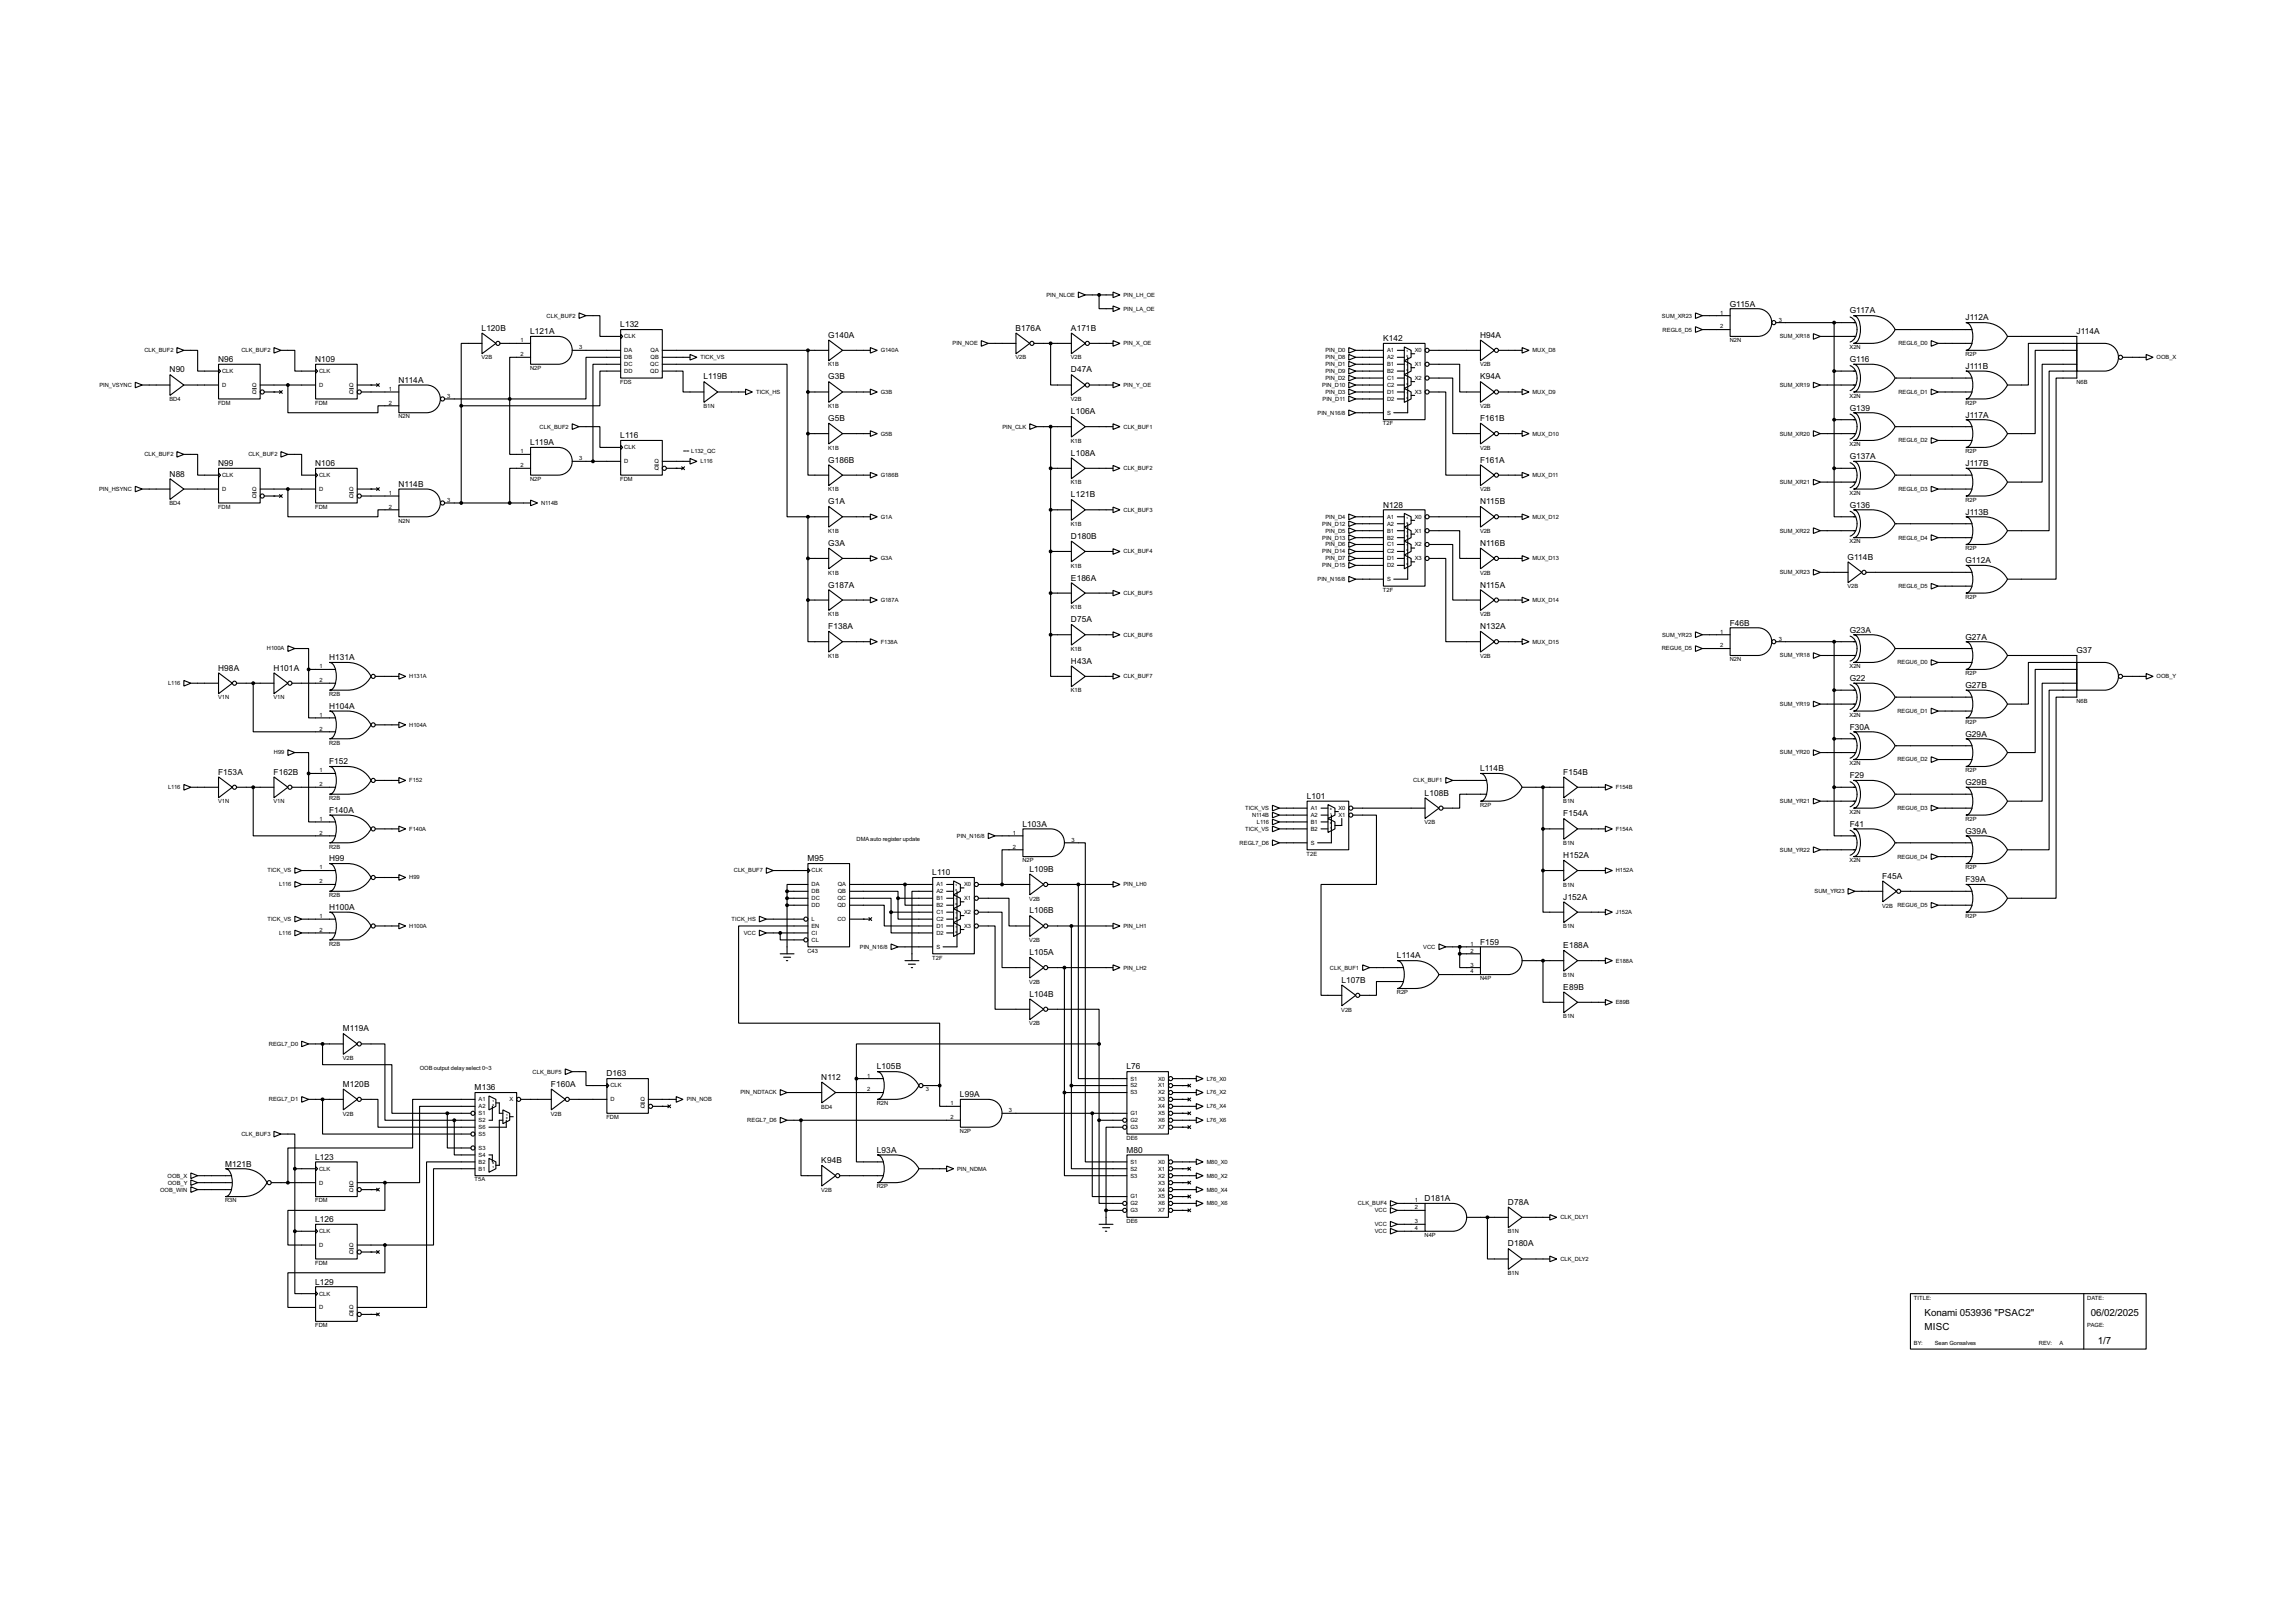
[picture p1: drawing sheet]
<svg xmlns="http://www.w3.org/2000/svg" width="841mm" height="587mm" viewBox="0 0 841 587" stroke-linecap="round" stroke-linejoin="round" font-family="sans-serif">
<defs><g id="words">
<g font-size="4">
<text x="705" y="481.9">Konami 053936 &quot;PSAC2&quot;</text>
<text x="765.9" y="481.9">06/02/2025</text>
<text x="705" y="487">MISC</text>
<text x="768.4" y="492.1">1/7</text>
</g>
<g font-size="3.4">
<text x="633.6" y="112.2">G115A</text>
<text x="227.2" y="119.9">L132</text>
<text x="677.6" y="114.8">G117A</text>
<text x="720" y="117.4">J112A</text>
<text x="176.4" y="121.2">L120B</text>
<text x="194.2" y="122.4">L121A</text>
<text x="303.4" y="123.7">G140A</text>
<text x="372" y="121.2">B176A</text>
<text x="392.3" y="121.2">A171B</text>
<text x="506.6" y="124.9">K142</text>
<text x="542.2" y="123.7">H94A</text>
<text x="760.6" y="122.4">J114A</text>
<text x="62.1" y="136.4">N90</text>
<text x="79.9" y="132.6">N96</text>
<text x="115.5" y="132.6">N109</text>
<text x="392.3" y="136.4">D47A</text>
<text x="677.6" y="132.6">G116</text>
<text x="720" y="135.1">J111B</text>
<text x="146" y="140.2">N114A</text>
<text x="257.7" y="139">L119B</text>
<text x="303.4" y="139">G3B</text>
<text x="542.2" y="139">K94A</text>
<text x="303.4" y="154.2">G5B</text>
<text x="392.3" y="151.7">L106A</text>
<text x="542.2" y="154.2">F161B</text>
<text x="677.6" y="150.3">G139</text>
<text x="720" y="152.9">J117A</text>
<text x="227.2" y="160.5">L116</text>
<text x="194.2" y="163">L119A</text>
<text x="392.3" y="166.9">L108A</text>
<text x="79.9" y="170.7">N99</text>
<text x="115.5" y="170.7">N106</text>
<text x="303.4" y="169.4">G186B</text>
<text x="542.2" y="169.4">F161A</text>
<text x="677.6" y="168.2">G137A</text>
<text x="720" y="170.7">J117B</text>
<text x="62.1" y="174.5">N88</text>
<text x="146" y="178.3">N114B</text>
<text x="303.4" y="184.7">G1A</text>
<text x="392.3" y="182.1">L121B</text>
<text x="506.6" y="185.9">N128</text>
<text x="542.2" y="184.7">N115B</text>
<text x="677.6" y="185.9">G136</text>
<text x="720" y="188.4">J113B</text>
<text x="392.3" y="197.4">D180B</text>
<text x="303.4" y="199.9">G3A</text>
<text x="542.2" y="199.9">N116B</text>
<text x="676.8" y="205">G114B</text>
<text x="720" y="206.3">G112A</text>
<text x="303.4" y="215.2">G187A</text>
<text x="392.3" y="212.6">E186A</text>
<text x="542.2" y="215.2">N115A</text>
<text x="392.3" y="227.9">D75A</text>
<text x="303.4" y="230.4">F138A</text>
<text x="542.2" y="230.4">N132A</text>
<text x="633.6" y="229.1">F46B</text>
<text x="677.6" y="231.7">G23A</text>
<text x="720" y="234.2">G27A</text>
<text x="760.6" y="239.3">G37</text>
<text x="79.9" y="245.6">H98A</text>
<text x="100.2" y="245.6">H101A</text>
<text x="120.6" y="241.8">H131A</text>
<text x="392.3" y="243.1">H43A</text>
<text x="677.6" y="249.4">G22</text>
<text x="720" y="252">G27B</text>
<text x="120.6" y="259.6">H104A</text>
<text x="677.6" y="267.2">F30A</text>
<text x="720" y="269.8">G29A</text>
<text x="120.6" y="279.9">F152</text>
<text x="79.9" y="283.7">F153A</text>
<text x="100.2" y="283.7">F162B</text>
<text x="542.2" y="282.5">L114B</text>
<text x="572.7" y="283.7">F154B</text>
<text x="677.6" y="285">F29</text>
<text x="720" y="287.5">G29B</text>
<text x="478.7" y="292.6">L101</text>
<text x="521.9" y="291.4">L108B</text>
<text x="120.6" y="297.7">F140A</text>
<text x="572.7" y="299">F154A</text>
<text x="374.6" y="302.8">L103A</text>
<text x="677.6" y="302.8">F41</text>
<text x="720" y="305.3">G39A</text>
<text x="120.6" y="315.5">H99</text>
<text x="295.8" y="315.5">M95</text>
<text x="572.7" y="314.2">H152A</text>
<text x="341.5" y="320.6">L110</text>
<text x="377.1" y="319.3">L109B</text>
<text x="689.5" y="321.8">F45A</text>
<text x="720" y="323.1">F39A</text>
<text x="572.7" y="329.5">J152A</text>
<text x="120.6" y="333.3">H100A</text>
<text x="377.1" y="334.5">L106B</text>
<text x="542.2" y="346">F159</text>
<text x="572.7" y="347.2">E188A</text>
<text x="377.1" y="349.8">L105A</text>
<text x="511.7" y="351">L114A</text>
<text x="491.4" y="359.9">L107B</text>
<text x="377.1" y="365">L104B</text>
<text x="572.7" y="362.5">E89B</text>
<text x="125.6" y="377.7">M119A</text>
<text x="222.2" y="394.2">D163</text>
<text x="300.9" y="395.5">N112</text>
<text x="321.2" y="391.7">L105B</text>
<text x="412.7" y="391.7">L76</text>
<text x="125.6" y="398">M120B</text>
<text x="173.9" y="399.3">M136</text>
<text x="201.8" y="398">F160A</text>
<text x="351.7" y="401.8">L99A</text>
<text x="115.5" y="424.7">L123</text>
<text x="300.9" y="426">K94B</text>
<text x="321.2" y="422.2">L93A</text>
<text x="412.7" y="422.2">M80</text>
<text x="82.5" y="427.2">M121B</text>
<text x="521.9" y="439.9">D181A</text>
<text x="552.4" y="441.2">D78A</text>
<text x="115.5" y="447.6">L126</text>
<text x="552.4" y="456.5">D180A</text>
<text x="115.5" y="470.4">L129</text>
</g>
<g font-size="2.4">
<text x="383.3" y="108.7">PIN_NLOE</text>
<text x="411.5" y="108.7">PIN_LH_OE</text>
<text x="411.5" y="113.7">PIN_LA_OE</text>
<text x="200.2" y="116.3">CLK_BUF2</text>
<text x="608.8" y="116.3">SUM_XR23</text>
<text x="630.1" y="115.2">1</text>
<text x="651.6" y="117.8">3</text>
<text x="190.7" y="125.4">1</text>
<text x="228.7" y="123.9">CLK</text>
<text x="609" y="121.4">REGL6_D5</text>
<text x="630.1" y="120.3">2</text>
<text x="633.6" y="125.3">N2N</text>
<text x="651.9" y="123.9">SUM_XR18</text>
<text x="52.9" y="129">CLK_BUF2</text>
<text x="88.4" y="129">CLK_BUF2</text>
<text x="176.4" y="131.7">V2B</text>
<text x="190.7" y="130.5">2</text>
<text x="212.1" y="127.9">3</text>
<text x="228.7" y="129">DA</text>
<text x="228.7" y="131.6">DB</text>
<text x="238.3" y="129">QA</text>
<text x="238.3" y="131.6">QB</text>
<text x="256.6" y="131.6">TICK_VS</text>
<text x="322.6" y="129">G140A</text>
<text x="348.9" y="126.4">PIN_NOE</text>
<text x="372" y="131.7">V2B</text>
<text x="392.3" y="131.7">V2B</text>
<text x="411.5" y="126.4">PIN_X_OE</text>
<text x="485.5" y="129">PIN_D0</text>
<text x="485.5" y="131.6">PIN_D8</text>
<text x="508.1" y="129">A1</text>
<text x="508.1" y="131.6">A2</text>
<text x="518.2" y="129">X0</text>
<text x="561.4" y="129">MUX_D8</text>
<text x="677.5" y="127.8">X2N</text>
<text x="695.4" y="126.4">REGL6_D0</text>
<text x="719.9" y="130.4">R2P</text>
<text x="790" y="131.6">OOB_X</text>
<text x="81.3" y="136.6">CLK</text>
<text x="116.9" y="136.6">CLK</text>
<text x="194.2" y="135.5">N2P</text>
<text x="228.7" y="134.1">DC</text>
<text x="228.7" y="136.6">DD</text>
<text x="238.2" y="134.1">QC</text>
<text x="238.2" y="136.6">QD</text>
<text x="303.4" y="134.2">K1B</text>
<text x="485.5" y="134.1">PIN_D1</text>
<text x="485.5" y="136.6">PIN_D9</text>
<text x="508.1" y="134.1">B1</text>
<text x="508.1" y="136.6">B2</text>
<text x="518.2" y="134.1">X1</text>
<text x="542.1" y="134.2">V2B</text>
<text x="36.4" y="141.7">PIN_VSYNC</text>
<text x="81.3" y="141.7">D</text>
<text x="92.4" y="141.7">Q</text>
<text x="116.9" y="141.7">D</text>
<text x="127.9" y="141.7">Q</text>
<text x="142.4" y="143.2">1</text>
<text x="227.2" y="140.5">FDS</text>
<text x="411.5" y="141.7">PIN_Y_OE</text>
<text x="484.3" y="141.7">PIN_D10</text>
<text x="485.5" y="139.1">PIN_D2</text>
<text x="508.1" y="139.1">C1</text>
<text x="508.1" y="141.7">C2</text>
<text x="518.2" y="139.1">X2</text>
<text x="651.9" y="141.7">SUM_XR19</text>
<text x="760.6" y="140.5">N6B</text>
<text x="62.1" y="146.9">BD4</text>
<text x="79.9" y="148.2">FDM</text>
<text x="92.4" y="144.3">Q</text>
<text x="115.4" y="148.2">FDM</text>
<text x="127.9" y="144.3">Q</text>
<text x="142.4" y="148.2">2</text>
<text x="163.9" y="145.7">3</text>
<text x="257.7" y="149.5">B1N</text>
<text x="276.9" y="144.3">TICK_HS</text>
<text x="303.4" y="149.5">K1B</text>
<text x="322.6" y="144.3">G3B</text>
<text x="392.3" y="146.9">V2B</text>
<text x="484.5" y="146.8">PIN_D11</text>
<text x="485.5" y="144.3">PIN_D3</text>
<text x="508.1" y="144.3">D1</text>
<text x="508.1" y="146.8">D2</text>
<text x="518.2" y="144.3">X3</text>
<text x="542.1" y="149.5">V2B</text>
<text x="561.4" y="144.3">MUX_D9</text>
<text x="677.5" y="145.7">X2N</text>
<text x="695.4" y="144.3">REGL6_D1</text>
<text x="719.9" y="148.2">R2P</text>
<text x="145.9" y="153.2">N2N</text>
<text x="482.6" y="151.8">PIN_N16/8</text>
<text x="506.6" y="155.8">T2F</text>
<text x="508.1" y="151.8">S</text>
<text x="197.6" y="157">CLK_BUF2</text>
<text x="322.6" y="159.5">G5B</text>
<text x="367.2" y="157">PIN_CLK</text>
<text x="411.5" y="157">CLK_BUF1</text>
<text x="561.4" y="159.5">MUX_D10</text>
<text x="651.9" y="159.5">SUM_XR20</text>
<text x="52.9" y="167.1">CLK_BUF2</text>
<text x="91" y="167.1">CLK_BUF2</text>
<text x="190.7" y="166">1</text>
<text x="228.7" y="164.5">CLK</text>
<text x="250.2" y="165.8">== L132_QC</text>
<text x="303.4" y="164.7">K1B</text>
<text x="392.3" y="162.2">K1B</text>
<text x="542.1" y="164.7">V2B</text>
<text x="677.5" y="163.4">X2N</text>
<text x="695.4" y="162">REGL6_D2</text>
<text x="719.9" y="165.9">R2P</text>
<text x="190.7" y="171.1">2</text>
<text x="212.1" y="168.6">3</text>
<text x="228.7" y="169.7">D</text>
<text x="239.7" y="169.7">Q</text>
<text x="239.7" y="172.2">Q</text>
<text x="256.6" y="169.7">L116</text>
<text x="411.5" y="172.2">CLK_BUF2</text>
<text x="36.3" y="179.8">PIN_HSYNC</text>
<text x="81.3" y="174.7">CLK</text>
<text x="81.3" y="179.8">D</text>
<text x="92.4" y="179.8">Q</text>
<text x="116.9" y="174.7">CLK</text>
<text x="116.9" y="179.8">D</text>
<text x="127.9" y="179.8">Q</text>
<text x="194.2" y="176.1">N2P</text>
<text x="227.2" y="176.1">FDM</text>
<text x="303.4" y="179.9">K1B</text>
<text x="322.6" y="174.7">G186B</text>
<text x="392.3" y="177.4">K1B</text>
<text x="542.1" y="179.9">V2B</text>
<text x="561.4" y="174.7">MUX_D11</text>
<text x="651.9" y="177.2">SUM_XR21</text>
<text x="695.4" y="179.8">REGL6_D3</text>
<text x="62.1" y="185">BD4</text>
<text x="92.4" y="182.4">Q</text>
<text x="127.9" y="182.4">Q</text>
<text x="142.4" y="181.3">1</text>
<text x="163.9" y="183.8">3</text>
<text x="198.2" y="184.9">N114B</text>
<text x="677.5" y="181.2">X2N</text>
<text x="719.9" y="183.8">R2P</text>
<text x="79.9" y="186.3">FDM</text>
<text x="115.4" y="186.3">FDM</text>
<text x="142.4" y="186.3">2</text>
<text x="145.9" y="191.3">N2N</text>
<text x="322.6" y="189.9">G1A</text>
<text x="411.5" y="187.4">CLK_BUF3</text>
<text x="485.5" y="189.9">PIN_D4</text>
<text x="508.1" y="189.9">A1</text>
<text x="518.2" y="189.9">X0</text>
<text x="561.4" y="189.9">MUX_D12</text>
<text x="303.4" y="195.2">K1B</text>
<text x="392.3" y="192.6">K1B</text>
<text x="484.3" y="192.5">PIN_D12</text>
<text x="484.3" y="197.6">PIN_D13</text>
<text x="485.5" y="195.1">PIN_D5</text>
<text x="508.1" y="192.5">A2</text>
<text x="508.1" y="195.1">B1</text>
<text x="508.1" y="197.6">B2</text>
<text x="518.2" y="195.1">X1</text>
<text x="542.1" y="195.2">V2B</text>
<text x="651.9" y="195.1">SUM_XR22</text>
<text x="695.4" y="197.6">REGL6_D4</text>
<text x="411.5" y="202.6">CLK_BUF4</text>
<text x="484.3" y="202.6">PIN_D14</text>
<text x="485.5" y="200.1">PIN_D6</text>
<text x="508.1" y="200.1">C1</text>
<text x="508.1" y="202.6">C2</text>
<text x="518.2" y="200.1">X2</text>
<text x="677.5" y="199">X2N</text>
<text x="719.9" y="201.5">R2P</text>
<text x="322.6" y="205.2">G3A</text>
<text x="392.3" y="207.9">K1B</text>
<text x="484.3" y="207.8">PIN_D15</text>
<text x="485.5" y="205.2">PIN_D7</text>
<text x="508.1" y="205.2">D1</text>
<text x="508.1" y="207.8">D2</text>
<text x="518.2" y="205.2">X3</text>
<text x="561.4" y="205.2">MUX_D13</text>
<text x="303.4" y="210.4">K1B</text>
<text x="482.6" y="212.8">PIN_N16/8</text>
<text x="508.1" y="212.8">S</text>
<text x="542.1" y="210.4">V2B</text>
<text x="651.9" y="210.3">SUM_XR23</text>
<text x="676.8" y="215.5">V2B</text>
<text x="695.4" y="215.3">REGL6_D5</text>
<text x="322.6" y="220.5">G187A</text>
<text x="411.5" y="217.9">CLK_BUF5</text>
<text x="506.6" y="216.7">T2F</text>
<text x="561.4" y="220.5">MUX_D14</text>
<text x="719.9" y="219.3">R2P</text>
<text x="303.4" y="225.7">K1B</text>
<text x="392.3" y="223.1">K1B</text>
<text x="542.1" y="225.7">V2B</text>
<text x="411.5" y="233.2">CLK_BUF6</text>
<text x="608.8" y="233.2">SUM_YR23</text>
<text x="630.1" y="232.1">1</text>
<text x="97.8" y="238.2">H100A</text>
<text x="322.6" y="235.7">F138A</text>
<text x="392.3" y="238.4">K1B</text>
<text x="561.4" y="235.7">MUX_D15</text>
<text x="608.7" y="238.2">REGU6_D5</text>
<text x="630.1" y="237.1">2</text>
<text x="651.6" y="234.6">3</text>
<text x="117" y="244.8">1</text>
<text x="303.4" y="240.9">K1B</text>
<text x="542.1" y="240.9">V2B</text>
<text x="633.6" y="242.2">N2N</text>
<text x="652" y="240.8">SUM_YR18</text>
<text x="677.5" y="244.7">X2N</text>
<text x="695" y="243.3">REGU6_D0</text>
<text x="61.6" y="250.9">L116</text>
<text x="117" y="249.8">2</text>
<text x="149.9" y="248.4">H131A</text>
<text x="411.5" y="248.4">CLK_BUF7</text>
<text x="719.9" y="247.3">R2P</text>
<text x="790" y="248.4">OOB_Y</text>
<text x="79.9" y="256.2">V1N</text>
<text x="100.2" y="256.2">V1N</text>
<text x="120.5" y="254.9">R2B</text>
<text x="392.3" y="253.6">K1B</text>
<text x="760.6" y="257.4">N6B</text>
<text x="117" y="262.5">1</text>
<text x="652" y="258.6">SUM_YR19</text>
<text x="677.5" y="262.5">X2N</text>
<text x="695" y="261.1">REGU6_D1</text>
<text x="117" y="267.6">2</text>
<text x="149.9" y="266.2">H104A</text>
<text x="719.9" y="265">R2P</text>
<text x="120.5" y="272.7">R2B</text>
<text x="100.3" y="276.3">H99</text>
<text x="652" y="276.3">SUM_YR20</text>
<text x="677.5" y="280.3">X2N</text>
<text x="695" y="278.9">REGU6_D2</text>
<text x="117" y="282.9">1</text>
<text x="117" y="287.9">2</text>
<text x="149.9" y="286.5">F152</text>
<text x="517.7" y="286.5">CLK_BUF1</text>
<text x="719.9" y="282.8">R2P</text>
<text x="61.6" y="289">L116</text>
<text x="120.5" y="293">R2B</text>
<text x="591.9" y="289">F154B</text>
<text x="79.9" y="294.3">V1N</text>
<text x="100.2" y="294.3">V1N</text>
<text x="456.1" y="296.7">TICK_VS</text>
<text x="458.6" y="299.2">N114B</text>
<text x="480.1" y="296.7">A1</text>
<text x="480.1" y="299.2">A2</text>
<text x="490.3" y="296.7">X0</text>
<text x="490.3" y="299.2">X1</text>
<text x="542.1" y="295.5">R2P</text>
<text x="572.6" y="294.3">B1N</text>
<text x="652" y="294.1">SUM_YR21</text>
<text x="677.5" y="298.1">X2N</text>
<text x="695" y="296.7">REGU6_D3</text>
<text x="117" y="300.6">1</text>
<text x="117" y="305.7">2</text>
<text x="149.9" y="304.3">F140A</text>
<text x="371" y="305.7">1</text>
<text x="456.1" y="304.3">TICK_VS</text>
<text x="460.4" y="301.7">L116</text>
<text x="480.1" y="301.7">B1</text>
<text x="480.1" y="304.3">B2</text>
<text x="521.8" y="301.9">V2B</text>
<text x="591.9" y="304.3">F154A</text>
<text x="719.9" y="300.6">R2P</text>
<text x="120.5" y="310.8">R2B</text>
<text x="313.7" y="308">DMA auto register update</text>
<text x="350.5" y="306.8">PIN_N16/8</text>
<text x="371" y="310.8">2</text>
<text x="392.5" y="308.3">3</text>
<text x="454.1" y="309.4">REGL7_D6</text>
<text x="480.1" y="309.4">S</text>
<text x="572.6" y="309.5">B1N</text>
<text x="652" y="311.9">SUM_YR22</text>
<text x="374.5" y="315.8">N2P</text>
<text x="478.6" y="313.3">T2E</text>
<text x="677.5" y="315.8">X2N</text>
<text x="695" y="314.4">REGU6_D4</text>
<text x="97.9" y="319.5">TICK_VS</text>
<text x="117" y="318.4">1</text>
<text x="117" y="323.5">2</text>
<text x="149.9" y="322.1">H99</text>
<text x="268.8" y="319.5">CLK_BUF7</text>
<text x="297.2" y="319.5">CLK</text>
<text x="591.9" y="319.5">H152A</text>
<text x="719.9" y="318.4">R2P</text>
<text x="102.2" y="324.6">L116</text>
<text x="120.5" y="328.5">R2B</text>
<text x="297.2" y="324.6">DA</text>
<text x="297.2" y="327.1">DB</text>
<text x="297.2" y="329.7">DC</text>
<text x="306.7" y="329.7">QC</text>
<text x="306.9" y="324.6">QA</text>
<text x="306.9" y="327.1">QB</text>
<text x="343" y="324.6">A1</text>
<text x="343" y="327.1">A2</text>
<text x="343" y="329.7">B1</text>
<text x="353.1" y="324.6">X0</text>
<text x="353.1" y="329.7">X1</text>
<text x="377" y="329.8">V2B</text>
<text x="411.5" y="324.6">PIN_LH0</text>
<text x="572.6" y="324.7">B1N</text>
<text x="664.7" y="327.1">SUM_YR23</text>
<text x="297.2" y="332.2">DD</text>
<text x="306.7" y="332.2">QD</text>
<text x="343" y="332.2">B2</text>
<text x="343" y="334.8">C1</text>
<text x="353.1" y="334.8">X2</text>
<text x="591.9" y="334.8">J152A</text>
<text x="689.5" y="332.4">V2B REGU6_D5</text>
<text x="97.9" y="337.3">TICK_VS</text>
<text x="117" y="336.2">1</text>
<text x="117" y="341.3">2</text>
<text x="149.9" y="339.8">H100A</text>
<text x="268" y="337.3">TICK_HS</text>
<text x="297.2" y="339.8">EN</text>
<text x="297.2" y="337.3">L</text>
<text x="306.7" y="337.3">CO</text>
<text x="343" y="337.3">C2</text>
<text x="343" y="339.8">D1</text>
<text x="353.1" y="339.8">X3</text>
<text x="411.5" y="339.8">PIN_LH1</text>
<text x="572.6" y="340">B1N</text>
<text x="719.9" y="336.2">R2P</text>
<text x="102.2" y="342.4">L116</text>
<text x="120.5" y="346.3">R2B</text>
<text x="272.4" y="342.4">VCC</text>
<text x="297.2" y="342.4">CI</text>
<text x="297.2" y="344.9">CL</text>
<text x="315" y="347.5">PIN_N16/8</text>
<text x="343" y="347.5">S</text>
<text x="343" y="342.4">D2</text>
<text x="377" y="345.1">V2B</text>
<text x="521.3" y="347.5">VCC</text>
<text x="538.7" y="346.4">1</text>
<text x="295.8" y="348.9">C43</text>
<text x="341.5" y="351.4">T2F</text>
<text x="538.7" y="348.9">2</text>
<text x="538.7" y="354">3</text>
<text x="591.9" y="352.5">E188A</text>
<text x="411.5" y="355.1">PIN_LH2</text>
<text x="487.2" y="355.1">CLK_BUF1</text>
<text x="538.7" y="356.5">4</text>
<text x="542.1" y="359">N4P</text>
<text x="572.6" y="357.8">B1N</text>
<text x="377" y="360.3">V2B</text>
<text x="511.7" y="364.1">R2P</text>
<text x="491.3" y="370.4">V2B</text>
<text x="591.9" y="367.8">E89B</text>
<text x="377" y="375.5">V2B</text>
<text x="572.6" y="373">B1N</text>
<text x="98.5" y="383">REGL7_D0</text>
<text x="125.6" y="388.2">V2B</text>
<text x="153.7" y="391.8">OOB output delay select 0~3</text>
<text x="195.1" y="393.2">CLK_BUF5</text>
<text x="317.7" y="394.6">1</text>
<text x="414.1" y="395.7">S1</text>
<text x="424.2" y="395.7">X0</text>
<text x="442" y="395.7">L76_X0</text>
<text x="223.6" y="398.3">CLK</text>
<text x="271.2" y="400.8">PIN_NDTACK</text>
<text x="317.7" y="399.7">2</text>
<text x="339.1" y="399.5">3</text>
<text x="414.1" y="398.3">S2</text>
<text x="414.1" y="400.8">S3</text>
<text x="424.2" y="398.3">X1</text>
<text x="424.2" y="400.8">X2</text>
<text x="442" y="400.8">L76_X2</text>
<text x="98.5" y="403.3">REGL7_D1</text>
<text x="175.3" y="403.3">A1</text>
<text x="175.3" y="405.9">A2</text>
<text x="186.6" y="403.3">X</text>
<text x="223.6" y="403.3">D</text>
<text x="234.6" y="403.3">Q</text>
<text x="234.6" y="405.9">Q</text>
<text x="251.5" y="403.3">PIN_NOB</text>
<text x="300.8" y="406">BD4</text>
<text x="321.2" y="404.7">R2N</text>
<text x="348.2" y="404.8">1</text>
<text x="369.6" y="407.3">3</text>
<text x="424.2" y="403.3">X3</text>
<text x="424.2" y="405.9">X4</text>
<text x="442" y="405.9">L76_X4</text>
<text x="125.6" y="408.6">V2B</text>
<text x="175.3" y="411">S2</text>
<text x="175.3" y="413.5">S6</text>
<text x="175.3" y="408.4">S1</text>
<text x="201.8" y="408.6">V2B</text>
<text x="222.1" y="409.8">FDM</text>
<text x="273.7" y="411">REGL7_D6</text>
<text x="348.2" y="409.9">2</text>
<text x="414.1" y="411">G2</text>
<text x="414.1" y="408.4">G1</text>
<text x="414.1" y="413.5">G3</text>
<text x="424.2" y="408.4">X5</text>
<text x="424.2" y="411">X6</text>
<text x="424.2" y="413.5">X7</text>
<text x="442" y="411">L76_X6</text>
<text x="88.4" y="416">CLK_BUF3</text>
<text x="175.3" y="416">S5</text>
<text x="351.6" y="414.9">N2P</text>
<text x="412.6" y="417.4">DE6</text>
<text x="175.3" y="423.7">S4</text>
<text x="175.3" y="421.1">S3</text>
<text x="61.4" y="431.3">OOB_X</text>
<text x="116.9" y="428.7">CLK</text>
<text x="175.3" y="426.2">B2</text>
<text x="175.3" y="428.7">B1</text>
<text x="350.6" y="428.7">PIN_NDMA</text>
<text x="414.1" y="426.2">S1</text>
<text x="414.1" y="428.7">S2</text>
<text x="414.1" y="431.3">S3</text>
<text x="424.2" y="426.2">X0</text>
<text x="424.2" y="428.7">X1</text>
<text x="424.2" y="431.3">X2</text>
<text x="442" y="426.2">M80_X0</text>
<text x="442" y="431.3">M80_X2</text>
<text x="58.6" y="436.4">OOB_WIN</text>
<text x="61.4" y="433.8">OOB_Y</text>
<text x="116.9" y="433.8">D</text>
<text x="127.9" y="433.8">Q</text>
<text x="127.9" y="436.4">Q</text>
<text x="173.8" y="432.7">T5A</text>
<text x="300.8" y="436.5">V2B</text>
<text x="321.2" y="435.2">R2P</text>
<text x="424.2" y="433.8">X3</text>
<text x="424.2" y="436.4">X4</text>
<text x="442" y="436.4">M80_X4</text>
<text x="82.4" y="440.3">R3N</text>
<text x="115.4" y="440.3">FDM</text>
<text x="414.1" y="441.4">G2</text>
<text x="414.1" y="438.9">G1</text>
<text x="414.1" y="444">G3</text>
<text x="424.2" y="438.9">X5</text>
<text x="424.2" y="441.4">X6</text>
<text x="424.2" y="444">X7</text>
<text x="442" y="441.4">M80_X6</text>
<text x="497.4" y="441.4">CLK_BUF4</text>
<text x="503.6" y="444">VCC</text>
<text x="518.3" y="440.3">1</text>
<text x="518.3" y="442.9">2</text>
<text x="412.6" y="447.9">DE6</text>
<text x="503.6" y="449.1">VCC</text>
<text x="518.3" y="448">3</text>
<text x="571.6" y="446.5">CLK_DLY1</text>
<text x="116.9" y="451.6">CLK</text>
<text x="503.6" y="451.6">VCC</text>
<text x="518.3" y="450.5">4</text>
<text x="521.8" y="453">N4P</text>
<text x="552.3" y="451.7">B1N</text>
<text x="116.9" y="456.7">D</text>
<text x="127.9" y="456.7">Q</text>
<text x="127.9" y="459.2">Q</text>
<text x="571.6" y="461.8">CLK_DLY2</text>
<text x="115.4" y="463.2">FDM</text>
<text x="552.3" y="467">B1N</text>
<text x="116.9" y="474.5">CLK</text>
<text x="116.9" y="479.5">D</text>
<text x="127.9" y="479.5">Q</text>
<text x="701.1" y="475.9">TITLE:</text>
<text x="764.6" y="475.9">DATE:</text>
<text x="127.9" y="482.1">Q</text>
<text x="115.4" y="486">FDM</text>
<text x="764.6" y="486.1">PAGE:</text>
<text x="701.1" y="492.4">BY:</text>
<text x="708.7" y="492.4">Sean Gonsalves</text>
<text x="746.8" y="492.4">REV:</text>
<text x="754.4" y="492.4">A</text>
</g>
<g font-size="1.2">
<text x="515.2" y="129">1</text>
<text x="515.2" y="130.7">0</text>
<text x="515.2" y="134.1">1</text>
<text x="515.2" y="135.9">0</text>
<text x="515.2" y="139.1">1</text>
<text x="515.2" y="141">0</text>
<text x="515.2" y="144.3">1</text>
<text x="515.2" y="146">0</text>
<text x="515.2" y="189.9">1</text>
<text x="515.2" y="191.8">0</text>
<text x="515.2" y="195.1">1</text>
<text x="515.2" y="196.8">0</text>
<text x="515.2" y="200.1">1</text>
<text x="515.2" y="201.9">0</text>
<text x="515.2" y="205.2">1</text>
<text x="515.2" y="206.9">0</text>
<text x="487.2" y="296.7">0</text>
<text x="487.2" y="298.4">1</text>
<text x="487.2" y="301.7">0</text>
<text x="487.2" y="303.5">1</text>
<text x="350.1" y="324.6">1</text>
<text x="350.1" y="326.4">0</text>
<text x="350.1" y="329.7">1</text>
<text x="350.1" y="331.5">0</text>
<text x="350.1" y="334.8">1</text>
<text x="350.1" y="336.5">0</text>
<text x="350.1" y="339.8">1</text>
<text x="350.1" y="341.6">0</text>
<text x="180.4" y="403.6">1</text>
<text x="180.4" y="404.9">0</text>
<text x="185.5" y="408.7">1</text>
<text x="185.5" y="409.9">0</text>
<text x="180.4" y="427.7">1</text>
<text x="180.4" y="426.5">0</text>
</g>
</g></defs>
<g fill="none" stroke="#000" stroke-width=".4">
<path d="M212.1 114.6l2.6 1-2.6 1zM214.7 115.6h5.1v7.6h7.6M395 107l2.6 1-2.6 1zM397.6 108h10.1M402.6 108v5.1h5.1M407.7 107l2.6 1-2.6 1zM407.7 112.1l2.6 1-2.6 1zM621.1 114.6l2.5 1-2.5 1zM621.1 119.7l2.5 1-2.5 1zM623.6 115.6h10.2M633.8 113.1h10.1a5.1 5.1 0 0 1 5.1 5 5.1 5.1 0 0 1-5.1 5.1h-10.1zM650.5 118.2h29.3"/>
<path d="M671.9 118.2v53.3M677.7 116.1a5.5 5.5 0 0 1 1.5 8.1l-1.5 1.1M679 115.6h6.6a9.5 9.5 0 0 1 8.6 5.1 9.4 9.4 0 0 1-8.6 5.1h-6.6a3.2 3.2 0 0 0 2.3-3.2 7.8 7.8 0 0 0-1.3-6.6zM720.1 118.2h6.6a9.5 9.5 0 0 1 8.7 5 9.5 9.5 0 0 1-8.7 5.1h-6.6a3.2 3.2 0 0 0 2.4-3.1 7.7 7.7 0 0 0-1.3-6.6zM62.3 137.2l5.1 3.8-5.1 3.8zM64.8 127.3l2.6 1-2.6 1zM67.4 128.3h5v7.6h7.7M80.1 133.4h15.2v12.7h-15.2zM80.1 135.2l.7 .7-.7 .8zM100.4 127.3l2.5 1-2.5 1zM102.9 128.3h5.1v7.6h7.6M115.6 133.4h15.3v12.7h-15.3z"/>
<path d="M115.6 135.2l.8 .7-.8 .8zM176.6 122l5.1 3.8-5.1 3.8zM176.6 125.8h-7.6v22.8M183.2 125.8h11.2M194.4 123.2h10.1a5.1 5.1 0 0 1 5.1 5.1 5.1 5.1 0 0 1-5.1 5.1h-10.1zM194.4 130.9h-7.7v15.2M209.6 128.3h17.8M227.4 120.7h15.2v17.8h-15.2zM227.4 122.5l.7 .7-.7 .8zM227.4 135.9h-7.6v12.7h-50.8M227.4 130.9h-12.7v15.2h-28M227.4 133.4h-10.2v35.6"/>
<path d="M242.6 135.9h7.6v7.7h7.7M242.6 133.4h45.7v55.9h7.7M242.6 128.3h61M242.6 130.9h10.2M252.8 129.8l2.5 1.1-2.5 1zM257.9 139.8l5 3.8-5 3.8zM296 128.3v30.5M303.6 124.5l5.1 3.8-5.1 3.8zM303.6 139.8l5.1 3.8-5.1 3.8zM308.7 128.3h10.1M318.8 127.3l2.6 1-2.6 1zM359.5 124.8l2.5 1-2.5 1z"/>
<path d="M362 125.8h10.2M372.2 122l5 3.8-5 3.8zM378.8 125.8h13.7M384.9 125.8v15.2h7.6M392.5 122l5.1 3.8-5.1 3.8zM392.5 137.2l5.1 3.8-5.1 3.8zM399.1 125.8h8.6M407.7 124.8l2.6 1-2.6 1zM494.1 127.3l2.5 1-2.5 1zM494.1 129.8l2.5 1.1-2.5 1zM494.1 132.4l2.5 1-2.5 1zM494.1 134.9l2.5 1-2.5 1.1z"/>
<path d="M494.1 137.5l2.5 1-2.5 1zM496.6 128.3h10.2M496.6 130.9h10.2M496.6 133.4h10.2M496.6 135.9h10.2M496.6 138.5h10.2M506.8 125.8h15.2v27.9h-15.2zM511.9 128.3h2.5M511.9 130.9h2.5M511.9 133.4h2.5M511.9 135.9h2.5M511.9 138.5h2.5"/>
<path d="M514.4 127.1l2.5 1.2v2.6l-2.5 1.2zM514.4 132.1l2.5 1.3v2.5l-2.5 1.3zM514.4 137.2l2.5 1.3v2.5l-2.5 1.3zM515.7 130.9v20.3h-5.1M516.9 134.7h1.3M516.9 129.6h1.3M516.9 139.8h1.3M523.5 133.4h11.2v10.2h7.6M523.5 138.5h8.7v20.3h10.1M523.5 128.3h18.8M542.3 124.5l5.1 3.8-5.1 3.8zM542.3 139.8l5.1 3.8-5.1 3.8z"/>
<path d="M548.9 128.3h8.7M557.6 127.3l2.5 1-2.5 1zM623.6 120.7h10.2M664.3 122.2l2.5 1-2.5 1.1zM666.8 123.2h13M671.9 135.9h7.9M677.7 133.9a5.5 5.5 0 0 1 1.5 8.1l-1.5 1.1M679 133.4h6.6a9.4 9.4 0 0 1 8.6 5.1 9.5 9.5 0 0 1-8.6 5.1h-6.6a3.2 3.2 0 0 0 2.3-3.2 7.7 7.7 0 0 0-1.3-6.6zM694.2 138.5h28.2M694.2 120.7h28.2M707.4 124.8l2.6 1-2.6 1zM710 125.8h12.4"/>
<path d="M720.1 135.9h6.6a9.5 9.5 0 0 1 8.7 5.1 9.5 9.5 0 0 1-8.7 5.1h-6.6a3.2 3.2 0 0 0 2.4-3.1 7.8 7.8 0 0 0-1.3-6.7zM735.4 123.2h25.4v15.3h-7.6v73.6h-17.8M760.8 125.8h10.1a5.1 5.1 0 0 1 5.1 5 5.1 5.1 0 0 1-5.1 5.1h-10.1zM760.8 125.8h-17.8v15.2h-7.6M760.8 135.9h-10.2v58.5h-15.2M760.8 128.3h-15.3v30.5h-10.1M760.8 133.4h-12.7v43.2h-12.7M777.5 130.9h8.7M786.2 129.8l2.5 1.1-2.5 1zM49.6 140l2.5 1-2.5 1zM52.1 141h10.2M67.4 141h12.7"/>
<path d="M95.3 141h20.3M96.8 143.6h6.1M102.4 143.1l1 1M103.4 143.1l-1 1M105.5 141v10.2h33v-2.6h7.6M130.9 141h7.6M132.4 143.6h13.7M138 140.5l1 1M139 140.5l-1 1M146.1 141h10.2a5.1 5.1 0 0 1 5 5.1 5.1 5.1 0 0 1-5 5.1h-10.2zM162.9 146.1h23.8M169 148.6v35.6"/>
<path d="M186.7 146.1v20.3h7.7M209.6 155.2l2.5 1.1-2.5 1zM212.1 156.3h7.7v7.6h7.6M262.9 143.6h10.2M273.1 142.5l2.5 1.1-2.5 1zM296 158.8v15.2h7.6M296 143.6h7.6M296 158.8h7.6M303.6 155l5.1 3.8-5.1 3.8zM308.7 143.6h10.1M308.7 158.8h10.1M318.8 142.5l2.6 1.1-2.6 1z"/>
<path d="M318.8 157.8l2.6 1-2.6 1zM377.2 155.2l2.6 1.1-2.6 1zM379.8 156.3h12.7M384.9 156.3v76.2M392.5 152.5l5.1 3.8-5.1 3.8zM397.6 156.3h10.1M399.1 141h8.6M407.7 140l2.6 1-2.6 1zM407.7 155.2l2.6 1.1-2.6 1zM494.1 140l2.5 1-2.5 1zM494.1 142.5l2.5 1.1-2.5 1zM494.1 145.1l2.5 1-2.5 1z"/>
<path d="M494.1 150.2l2.5 1-2.5 1zM496.6 141h10.2M496.6 143.6h10.2M496.6 146.1h10.2M496.6 151.2h10.2M511.9 141h2.5M511.9 143.6h2.5M511.9 146.1h2.5M514.4 142.3l2.5 1.3v2.5l-2.5 1.3zM516.9 144.8h1.3M523.5 143.6h6.1v30.4h12.7M542.3 155l5.1 3.8-5.1 3.8z"/>
<path d="M548.9 143.6h8.7M548.9 158.8h8.7M557.6 142.5l2.5 1.1-2.5 1zM557.6 157.8l2.5 1-2.5 1zM664.3 157.8l2.5 1-2.5 1zM664.3 140l2.5 1-2.5 1zM666.8 141h13M666.8 158.8h13M671.9 153.7h7.9M677.7 151.7a5.5 5.5 0 0 1 .6 8.9l-.6 .2M679 151.2h6.6a9.5 9.5 0 0 1 8.6 5.1 9.4 9.4 0 0 1-8.6 5h-6.6a3.1 3.1 0 0 0 2.3-3.1 7.8 7.8 0 0 0-1.3-6.6zM694.2 156.3h28.2"/>
<path d="M707.4 142.5l2.6 1.1-2.6 1zM710 143.6h12.4M720.1 153.7h6.6a9.5 9.5 0 0 1 8.7 5.1 9.5 9.5 0 0 1-8.7 5.1h-6.6a3.2 3.2 0 0 0 2.4-3.2 7.8 7.8 0 0 0-1.3-6.6zM49.6 178.1l2.5 1-2.5 1zM52.1 179.1h10.2M62.3 175.3l5.1 3.8-5.1 3.8zM64.8 165.4l2.6 1-2.6 1zM67.4 166.4h5v7.6h7.7M67.4 179.1h12.7M80.1 171.5h15.2v12.7h-15.2zM80.1 173.3l.7 .7-.7 .8zM95.3 179.1h20.3"/>
<path d="M102.9 165.4l2.6 1-2.6 1zM105.5 166.4h5v7.6h5.1M105.5 179.1v10.2h33v-2.6h7.6M115.6 171.5h15.3v12.7h-15.3zM115.6 173.3l.8 .7-.8 .8zM130.9 179.1h7.6M138 178.6l1 1M139 178.6l-1 1M146.1 179.1h10.2a5.1 5.1 0 0 1 5 5.1 5.1 5.1 0 0 1-5 5.1h-10.2zM194.4 163.9h10.1a5.1 5.1 0 0 1 5.1 5 5.1 5.1 0 0 1-5.1 5.1h-10.1zM194.4 171.5h-7.7v12.7M209.6 169h17.8"/>
<path d="M227.4 161.3h15.2v12.7h-15.2zM227.4 163.1l.7 .8-.7 .7zM242.6 169h10.2M244.1 171.5h6.1M249.7 171l1.1 1M250.8 171l-1.1 1M252.8 167.9l2.5 1.1-2.5 1zM303.6 170.2l5.1 3.8-5.1 3.9zM308.7 174h10.1M318.8 173l2.6 1-2.6 1.1zM384.9 171.5h7.6M392.5 167.7l5.1 3.8-5.1 3.8z"/>
<path d="M397.6 171.5h10.1M407.7 170.5l2.6 1-2.6 1zM542.3 170.2l5.1 3.8-5.1 3.9zM548.9 174h8.7M557.6 173l2.5 1-2.5 1.1zM664.3 175.6l2.5 1-2.5 1zM666.8 176.6h13M671.9 171.5v17.8h7.9M671.9 171.5h7.9M677.7 169.5a5.5 5.5 0 0 1 1.5 8l-1.5 1.1M679 169h6.6a9.4 9.4 0 0 1 8.6 5 9.5 9.5 0 0 1-8.6 5.1h-6.6a3.2 3.2 0 0 0 2.3-3.1 7.7 7.7 0 0 0-1.3-6.6zM694.2 174h28.2"/>
<path d="M707.4 178.1l2.6 1-2.6 1zM707.4 160.3l2.6 1-2.6 1.1zM710 179.1h12.4M710 161.3h12.4M720.1 171.5h6.6a9.5 9.5 0 0 1 8.7 5.1 9.5 9.5 0 0 1-8.7 5.1h-6.6a3.2 3.2 0 0 0 2.4-3.2 7.7 7.7 0 0 0-1.3-6.6zM96.8 181.7h6.1M102.4 181.2l1 1M103.4 181.2l-1 1M132.4 181.7h13.7M162.9 184.2h31.5M194.4 183.2l2.5 1-2.5 1zM296 189.3h7.6"/>
<path d="M296 189.3v30.5M303.6 185.5l5.1 3.8-5.1 3.8zM308.7 189.3h10.1M318.8 188.3l2.6 1-2.6 1zM384.9 186.7h7.6M392.5 182.9l5.1 3.8-5.1 3.9zM392.5 198.2l5.1 3.8-5.1 3.8zM397.6 186.7h10.1M407.7 185.7l2.6 1-2.6 1.1zM494.1 188.3l2.5 1-2.5 1zM494.1 190.8l2.5 1-2.5 1zM494.1 193.3l2.5 1.1-2.5 1z"/>
<path d="M494.1 195.9l2.5 1-2.5 1zM494.1 198.4l2.5 1-2.5 1.1zM496.6 189.3h10.2M496.6 191.8h10.2M496.6 194.4h10.2M496.6 196.9h10.2M496.6 199.4h10.2M506.8 186.7h15.2v28h-15.2zM511.9 189.3h2.5M511.9 191.8h2.5M511.9 194.4h2.5M511.9 196.9h2.5"/>
<path d="M511.9 199.4h2.5M514.4 188l2.5 1.3v2.5l-2.5 1.3zM514.4 193.1l2.5 1.3v2.5l-2.5 1.3zM514.4 198.2l2.5 1.2v2.6l-2.5 1.3zM515.7 191.8v20.3h-5.1M516.9 195.6h1.3M516.9 190.6h1.3M523.5 194.4h11.2v10.1h7.6M523.5 199.4h8.7v20.4h10.1M523.5 189.3h18.8M542.3 185.5l5.1 3.8-5.1 3.8zM548.9 189.3h8.7"/>
<path d="M557.6 188.3l2.5 1-2.5 1zM664.3 193.3l2.5 1.1-2.5 1zM666.8 194.4h13M677.7 187.3a5.4 5.4 0 0 1 1.5 8l-1.5 1.1M679 186.7h6.6a9.5 9.5 0 0 1 8.6 5.1 9.5 9.5 0 0 1-8.6 5.1h-6.6a3.2 3.2 0 0 0 2.3-3.1 7.8 7.8 0 0 0-1.3-6.7zM694.2 191.8h28.2M707.4 195.9l2.6 1-2.6 1zM710 196.9h12.4M720.1 189.3h6.6a9.5 9.5 0 0 1 8.7 5.1 9.5 9.5 0 0 1-8.7 5h-6.6a3.1 3.1 0 0 0 2.4-3.1 7.8 7.8 0 0 0-1.3-6.6zM296 219.8v15.2h7.6M296 204.5h7.6M296 219.8h7.6"/>
<path d="M303.6 200.7l5.1 3.8-5.1 3.8zM303.6 216l5.1 3.8-5.1 3.8zM308.7 204.5h10.1M308.7 219.8h10.1M318.8 203.5l2.6 1-2.6 1zM318.8 218.7l2.6 1.1-2.6 1zM384.9 202h7.6M384.9 217.2h7.6M392.5 213.4l5.1 3.8-5.1 3.8zM397.6 202h10.1M397.6 217.2h10.1M407.7 201l2.6 1-2.6 1z"/>
<path d="M407.7 216.2l2.6 1-2.6 1zM494.1 201l2.5 1-2.5 1zM494.1 203.5l2.5 1-2.5 1zM494.1 206l2.5 1.1-2.5 1zM494.1 211.1l2.5 1-2.5 1.1zM496.6 202h10.2M496.6 204.5h10.2M496.6 207.1h10.2M496.6 212.1h10.2M511.9 202h2.5M511.9 204.5h2.5M511.9 207.1h2.5"/>
<path d="M514.4 203.3l2.5 1.2v2.6l-2.5 1.2zM516.9 200.7h1.3M516.9 205.8h1.3M523.5 204.5h6.1v30.5h12.7M542.3 200.7l5.1 3.8-5.1 3.8zM542.3 216l5.1 3.8-5.1 3.8zM548.9 204.5h8.7M548.9 219.8h8.7M557.6 203.5l2.5 1-2.5 1zM557.6 218.7l2.5 1.1-2.5 1zM664.3 208.6l2.5 1-2.5 1zM666.8 209.6h10.2"/>
<path d="M677 205.8l5 3.8-5 3.8zM683.6 209.6h38.8M707.4 213.7l2.6 1-2.6 1zM710 214.7h12.4M720.1 207.1h6.6a9.5 9.5 0 0 1 8.7 5 9.5 9.5 0 0 1-8.7 5.1h-6.6a3.2 3.2 0 0 0 2.4-3.1 7.7 7.7 0 0 0-1.3-6.6zM105.5 236.5l2.5 1-2.5 1.1zM108 237.5h5.1v7.7M303.6 231.2l5.1 3.8-5.1 3.8zM308.7 235h10.1M318.8 234l2.6 1-2.6 1zM384.9 232.5v15.2h7.6M384.9 232.5h7.6"/>
<path d="M392.5 228.7l5.1 3.8-5.1 3.8zM397.6 232.5h10.1M407.7 231.4l2.6 1.1-2.6 1zM542.3 231.2l5.1 3.8-5.1 3.8zM548.9 235h8.7M557.6 234l2.5 1-2.5 1zM621.1 231.4l2.5 1.1-2.5 1zM621.1 236.5l2.5 1-2.5 1.1zM623.6 232.5h10.2M623.6 237.5h10.2M633.8 229.9h10.1a5.1 5.1 0 0 1 5.1 5.1 5.1 5.1 0 0 1-5.1 5.1h-10.1zM650.5 235h29.3"/>
<path d="M664.3 239.1l2.5 1-2.5 1zM671.9 235v53.3M677.7 233a5.5 5.5 0 0 1 1.5 8l-1.5 1.1M679 232.5h6.6a9.4 9.4 0 0 1 8.6 5 9.5 9.5 0 0 1-8.6 5.1h-6.6a3.2 3.2 0 0 0 2.3-3.1 7.7 7.7 0 0 0-1.3-6.6zM694.2 237.5h28.2M720.1 235h6.6a9.5 9.5 0 0 1 8.7 5.1 9.5 9.5 0 0 1-8.7 5.1h-6.6a3.2 3.2 0 0 0 2.4-3.2 7.7 7.7 0 0 0-1.3-6.6zM67.4 249.2l2.5 1-2.5 1.1zM69.9 250.2h10.2M80.1 246.4l5 3.8-5 3.9zM86.7 250.2h13.7M92.8 250.2v17.8h30.2M100.4 246.4l5.1 3.8-5.1 3.9z"/>
<path d="M107 250.2h16M113.1 245.2v17.7h9.9M113.1 245.2h9.9M120.7 242.6h6.6a9.5 9.5 0 0 1 8.6 5.1 9.4 9.4 0 0 1-8.6 5.1h-6.6a3.2 3.2 0 0 0 2.3-3.2 7.9 7.9 0 0 0-1.3-6.6zM137.5 247.7h8.6M146.1 246.7l2.5 1-2.5 1zM392.5 243.9l5.1 3.8-5.1 3.8zM397.6 247.7h10.1M407.7 246.7l2.6 1-2.6 1zM664.3 256.8l2.5 1.1-2.5 1zM666.8 240.1h13M666.8 257.9h13"/>
<path d="M671.9 252.8h7.9M677.7 250.8a5.4 5.4 0 0 1 1.5 8l-1.5 1.1M679 250.2h6.6a9.5 9.5 0 0 1 8.6 5.1 9.5 9.5 0 0 1-8.6 5.1h-6.6a3.2 3.2 0 0 0 2.3-3.1 7.8 7.8 0 0 0-1.3-6.7zM694.2 255.3h28.2M707.4 241.6l2.6 1-2.6 1zM707.4 259.4l2.6 1-2.6 1zM710 242.6h12.4M720.1 252.8h6.6a9.5 9.5 0 0 1 8.7 5.1 9.5 9.5 0 0 1-8.7 5h-6.6a3.1 3.1 0 0 0 2.4-3.1 7.8 7.8 0 0 0-1.3-6.6zM735.4 240.1h25.4v15.2h-7.6v73.7h-17.8M760.8 242.6h10.1a5.1 5.1 0 0 1 5.1 5.1 5.1 5.1 0 0 1-5.1 5.1h-10.1zM760.8 242.6h-17.8v15.3h-7.6M760.8 245.2h-15.3v30.4h-10.1"/>
<path d="M760.8 250.2h-12.7v43.2h-12.7M760.8 252.8h-10.2v58.4h-15.2M777.5 247.7h8.7M786.2 246.7l2.5 1-2.5 1zM105.5 274.6l2.5 1-2.5 1.1zM108 275.6h5.1v7.7M120.7 260.4h6.6a9.4 9.4 0 0 1 8.6 5.1 9.5 9.5 0 0 1-8.6 5.1h-6.6a3.2 3.2 0 0 0 2.3-3.2 7.8 7.8 0 0 0-1.3-6.6zM137.5 265.5h8.6M146.1 264.5l2.5 1-2.5 1zM664.3 274.6l2.5 1-2.5 1.1zM666.8 275.6h13M671.9 270.6h7.9"/>
<path d="M677.7 268.5a5.5 5.5 0 0 1 1.5 8.1l-1.5 1.1M679 268h6.6a9.5 9.5 0 0 1 8.6 5.1 9.4 9.4 0 0 1-8.6 5.1h-6.6a3.2 3.2 0 0 0 2.3-3.2 7.8 7.8 0 0 0-1.3-6.6zM694.2 273.1h28.2M707.4 277.2l2.6 1-2.6 1zM710 278.2h12.4M710 260.4h12.4M720.1 270.6h6.6a9.5 9.5 0 0 1 8.7 5 9.5 9.5 0 0 1-8.7 5.1h-6.6a3.2 3.2 0 0 0 2.4-3.1 7.7 7.7 0 0 0-1.3-6.6zM67.4 287.3l2.5 1-2.5 1.1zM69.9 288.3h10.2M80.1 284.5l5 3.8-5 3.9zM86.7 288.3h13.7M92.8 288.3v17.8h30.2"/>
<path d="M100.4 284.5l5.1 3.8-5.1 3.9zM107 288.3h16M113.1 283.3v17.7h9.9M113.1 283.3h9.9M120.7 298.5h6.6a9.4 9.4 0 0 1 8.6 5.1 9.5 9.5 0 0 1-8.6 5.1h-6.6a3.2 3.2 0 0 0 2.3-3.2 7.8 7.8 0 0 0-1.3-6.6zM120.7 280.7h6.6a9.5 9.5 0 0 1 8.6 5.1 9.4 9.4 0 0 1-8.6 5.1h-6.6a3.2 3.2 0 0 0 2.3-3.2 7.9 7.9 0 0 0-1.3-6.6zM137.5 285.8h8.6M146.1 284.8l2.5 1-2.5 1zM466.1 294.9l2.6 1.1-2.6 1zM466.1 297.5l2.6 1-2.6 1zM468.7 296h10.1M468.7 298.5h10.1"/>
<path d="M478.8 293.4h15.3v17.8h-15.3zM483.9 296h2.6M483.9 298.5h2.6M486.5 294.7l2.5 1.3v2.5l-2.5 1.3zM486.5 299.8l2.5 1.2v2.6l-2.5 1.3zM487.7 298.5v10.2h-5M489 297.2h1.3M491.5 299.8v2.5h-2.5M495.6 298.5h8.6v25.4h-20.3v40.6h7.6M495.6 296h26.4M522 292.2l5.1 3.8-5.1 3.8zM529.6 284.8l2.6 1-2.6 1z"/>
<path d="M532.2 285.8h12.4M542.3 283.3h6.6a9.5 9.5 0 0 1 8.7 5 9.5 9.5 0 0 1-8.7 5.1h-6.6a3.2 3.2 0 0 0 2.4-3.1 7.7 7.7 0 0 0-1.3-6.6zM544.6 290.9h-9.9v5.1h-6.1M557.6 288.3h15.2M565.2 288.3v30.5M572.8 284.5l5.1 3.8-5.1 3.9zM572.8 299.8l5.1 3.8-5.1 3.8zM577.9 288.3h10.2M588.1 287.3l2.5 1-2.5 1.1zM664.3 292.4l2.5 1-2.5 1zM666.8 293.4h13M671.9 288.3v17.8h7.9"/>
<path d="M671.9 288.3h7.9M677.7 286.3a5.5 5.5 0 0 1 1.5 8.1l-1.5 1.1M679 285.8h6.6a9.4 9.4 0 0 1 8.6 5.1 9.5 9.5 0 0 1-8.6 5.1h-6.6a3.2 3.2 0 0 0 2.3-3.2 7.7 7.7 0 0 0-1.3-6.6zM694.2 290.9h28.2M707.4 294.9l2.6 1.1-2.6 1zM710 296h12.4M720.1 288.3h6.6a9.5 9.5 0 0 1 8.7 5.1 9.5 9.5 0 0 1-8.7 5.1h-6.6a3.2 3.2 0 0 0 2.4-3.1 7.8 7.8 0 0 0-1.3-6.7zM108 317.8l2.5 1-2.5 1zM110.5 318.8h12.5M120.7 316.3h6.6a9.5 9.5 0 0 1 8.6 5.1 9.4 9.4 0 0 1-8.6 5h-6.6a3.1 3.1 0 0 0 2.3-3.1 7.9 7.9 0 0 0-1.3-6.6zM137.5 303.6h8.6M146.1 302.6l2.5 1-2.5 1z"/>
<path d="M280.7 317.8l2.6 1-2.6 1zM283.3 318.8h12.7M296 316.3h15.2v30.5h-15.2zM296 318.1l.7 .7-.7 .8zM362 305.1l2.5 1-2.5 1zM364.5 306.1h10.2M374.7 303.6h10.2a5.1 5.1 0 0 1 5 5 5.1 5.1 0 0 1-5 5.1h-10.2zM374.7 311.2h-7.6v12.7M389.9 308.7h7.7v116.8h15.2M466.1 307.6l2.6 1.1-2.6 1zM466.1 302.6l2.6 1-2.6 1zM466.1 300l2.6 1-2.6 1.1z"/>
<path d="M468.7 303.6h10.1M468.7 308.7h10.1M468.7 301h10.1M483.9 303.6h2.6M483.9 301h2.6M565.2 318.8v15.3h7.6M565.2 318.8h7.6M565.2 303.6h7.6M572.8 315l5.1 3.8-5.1 3.8zM577.9 318.8h10.2M577.9 303.6h10.2M588.1 302.6l2.5 1-2.5 1z"/>
<path d="M588.1 317.8l2.5 1-2.5 1zM664.3 310.2l2.5 1-2.5 1zM666.8 311.2h13M677.7 304.1a5.5 5.5 0 0 1 .6 8.9l-.6 .2M679 303.6h6.6a9.5 9.5 0 0 1 8.6 5.1 9.4 9.4 0 0 1-8.6 5h-6.6a3.1 3.1 0 0 0 2.3-3.1 7.8 7.8 0 0 0-1.3-6.6zM694.2 308.7h28.2M707.4 312.7l2.6 1-2.6 1.1zM710 313.7h12.4M720.1 306.1h6.6a9.5 9.5 0 0 1 8.7 5.1 9.5 9.5 0 0 1-8.7 5.1h-6.6a3.2 3.2 0 0 0 2.4-3.2 7.8 7.8 0 0 0-1.3-6.6zM108 335.6l2.5 1-2.5 1zM108 322.9l2.5 1-2.5 1zM110.5 323.9h12.5"/>
<path d="M110.5 336.6h12.5M120.7 334.1h6.6a9.4 9.4 0 0 1 8.6 5 9.5 9.5 0 0 1-8.6 5.1h-6.6a3.2 3.2 0 0 0 2.3-3.1 7.8 7.8 0 0 0-1.3-6.6zM137.5 321.4h8.6M137.5 339.1h8.6M146.1 320.3l2.5 1.1-2.5 1zM146.1 338.1l2.5 1-2.5 1.1zM278.2 335.6l2.5 1-2.5 1zM280.7 336.6h13.7M288.3 326.4v22.9M288.3 326.4h7.7M288.3 329h7.7M288.3 331.5h7.7"/>
<path d="M296 323.9h-7.7v2.5M296 339.1h-25.4v35.6h73.6v22.9M311.2 331.5h12.7v7.6h17.8M311.2 329h15.2v5.1M311.2 326.4h17.8v2.6M311.2 323.9h30.5M311.2 336.6h7.6M318.3 336.1l1 1M319.3 336.1l-1 1M326.4 334.1v7.6h15.3M326.4 334.1h15.3M329 329v7.6h12.7"/>
<path d="M329 329h12.7M331.5 323.9v7.6h10.2M341.7 321.4h15.2v27.9h-15.2zM341.7 326.4h-7.6v25.4M346.8 323.9h2.5M346.8 326.4h2.5M346.8 329h2.5M346.8 331.5h2.5M346.8 336.6h2.5M346.8 334.1h2.5M346.8 339.1h2.5M349.3 322.6l2.5 1.3v2.5l-2.5 1.3z"/>
<path d="M349.3 327.7l2.5 1.3v2.5l-2.5 1.3zM349.3 332.8l2.5 1.3v2.5l-2.5 1.3zM349.3 337.9l2.5 1.2v2.6l-2.5 1.3zM350.6 326.4v20.4h-5.1M351.8 330.3h1.3M351.8 325.2h1.3M351.8 335.3h1.3M358.4 329h11.2v10.1h7.6M358.4 334.1h8.7v20.3h10.1M358.4 339.1h6.1v30.5h12.7M358.4 323.9h18.8M377.2 320.1l5.1 3.8-5.1 3.8z"/>
<path d="M377.2 335.3l5.1 3.8-5.1 3.9zM383.8 323.9h23.9M383.8 339.1h23.9M392.5 339.1v58.5M395 323.9v71.1h17.8M407.7 338.1l2.6 1-2.6 1.1zM407.7 322.9l2.6 1-2.6 1zM572.8 330.3l5.1 3.8-5.1 3.8zM577.9 334.1h10.2M588.1 333l2.5 1.1-2.5 1zM677 325.4l2.5 1-2.5 1.1zM679.5 326.4h10.2"/>
<path d="M689.7 322.6l5 3.8-5 3.9zM696.3 326.4h26.1M707.4 330.5l2.6 1-2.6 1zM710 331.5h12.4M720.1 323.9h6.6a9.5 9.5 0 0 1 8.7 5.1 9.5 9.5 0 0 1-8.7 5.1h-6.6a3.2 3.2 0 0 0 2.4-3.2 7.7 7.7 0 0 0-1.3-6.6zM108 340.7l2.5 1-2.5 1zM110.5 341.7h12.5M278.2 340.7l2.5 1-2.5 1zM280.7 341.7h15.3M285.8 341.7v2.5h8.6M285.8 349.3h5.1M287.1 350.6h2.5"/>
<path d="M288.1 351.8h.5M326.4 345.7l2.6 1.1-2.6 1zM329 346.8h12.7M331.5 351.8h5.1M332.8 353.1h2.5M333.8 354.4h.5M346.8 341.7h2.5M351.8 340.4h1.3M377.2 350.6l5.1 3.8-5.1 3.8zM383.8 354.4h23.9M389.9 354.4v45.7M407.7 353.4l2.6 1-2.6 1z"/>
<path d="M499.2 353.4l2.5 1-2.5 1zM501.7 354.4h12.5M511.9 351.8h6.6a9.6 9.6 0 0 1 8.6 5.1 9.6 9.6 0 0 1-8.6 5.1h-6.6a3.2 3.2 0 0 0 2.3-3.1 7.7 7.7 0 0 0-1.3-6.7zM514.2 359.5h-10v5h-6.1M527.1 345.7l2.5 1.1-2.5 1zM527.1 356.9h15.2M529.6 346.8h12.7M534.7 349.3v5.1h7.6M534.7 346.8v2.5M534.7 349.3h7.6M542.3 346.8h10.2a5.1 5.1 0 0 1 5.1 5 5.1 5.1 0 0 1-5.1 5.1h-10.2zM557.6 351.8h15.2"/>
<path d="M565.2 351.8v15.3h7.6M572.8 348l5.1 3.8-5.1 3.9zM577.9 351.8h10.2M588.1 350.8l2.5 1-2.5 1.1zM125.8 378.5l5.1 3.8-5.1 3.8zM377.2 365.8l5.1 3.8-5.1 3.8zM383.8 369.6h18.8v12.7M491.5 360.7l5.1 3.8-5.1 3.9zM572.8 363.3l5.1 3.8-5.1 3.8zM577.9 367.1h10.2M588.1 366.1l2.5 1-2.5 1zM110.5 381.3l2.6 1-2.6 1z"/>
<path d="M113.1 382.3h12.7M118.2 382.3v7.6h25.4v17.8h20.3M125.8 398.8l5.1 3.8-5.1 3.9zM132.4 382.3h8.6v28h25.4M202 398.8l5.1 3.8-5.1 3.9zM207.1 391.5l2.5 1-2.5 1zM209.6 392.5h5.1v5.1h7.6M222.3 395h15.2v12.7h-15.2zM222.3 396.8l.8 .8-.8 .7zM285.8 399.1l2.5 1-2.5 1zM301 396.3l5.1 3.8-5.1 3.8zM313.7 395v30.5h10"/>
<path d="M313.7 395h10M321.4 392.5h6.6a9.6 9.6 0 0 1 8.6 5.1 9.6 9.6 0 0 1-8.6 5h-6.6a3.2 3.2 0 0 0 2.3-3.1 7.7 7.7 0 0 0-1.3-6.6zM338.1 397.6h6.1M344.2 397.6v7.6h7.6M392.5 397.6v30.4h20.3M392.5 397.6h20.3M402.6 382.3h-88.9v12.7M402.6 382.3v28M412.8 392.5h15.2v22.8h-15.2zM429.6 395h8.6M429.6 397.6h6.1M435.2 397.1l1 1"/>
<path d="M436.2 397.1l-1 1M438.2 394l2.5 1-2.5 1zM438.2 399.1l2.5 1-2.5 1zM100.4 414.3l2.5 1-2.5 1.1zM102.9 415.3h5.1v12.7M110.5 401.6l2.6 1-2.6 1.1zM113.1 402.6h12.7M118.2 402.6v12.7h54.3M132.4 402.6h6.1v10.2h35.5M163.9 407.7v12.7h8.6M163.9 407.7h8.6M166.4 410.3v12.7h7.6"/>
<path d="M166.4 410.3h7.6M174 400.1h15.3v30.5h-15.3zM174 405.2h-20.3v27.9h-12.7M174 402.6h-22.8v17.8h-45.7v12.7M179.1 401.4l2.6 1.2v2.6l-2.6 1.3zM180.4 405.2v5.1h-1.3M181.7 403.9h1.2v3.8h1.3M184.2 406.5l2.5 1.2v2.6l-2.5 1.2zM184.2 410.3h-1.3v16.5h-1.2M185.5 410.3v2.5h-6.4M186.7 409h1.3M190.8 402.6h11.2"/>
<path d="M208.6 402.6h13.7M237.5 402.6h10.2M239.1 405.2h6.1M244.7 404.7l1 1M245.7 404.7l-1 1M247.7 401.6l2.5 1-2.5 1.1zM285.8 409.2l2.5 1.1-2.5 1zM288.3 410.3h63.5M288.3 400.1h12.7M293.4 410.3v20.3h7.6M306.1 400.1h17.6M351.8 402.6h10.2a5.1 5.1 0 0 1 5.1 5.1 5.1 5.1 0 0 1-5.1 5.1h-10.2z"/>
<path d="M367.1 407.7h45.7M389.9 400.1v30.5h22.9M389.9 400.1h22.9M400.1 407.7v30.5h12.7M402.6 410.3v30.4h8.7M402.6 410.3h8.7M411.3 412.8h-6.1v30.5M429.6 402.6h6.1M429.6 407.7h6.1M429.6 410.3h8.6M429.6 400.1h8.6M429.6 405.2h8.6"/>
<path d="M429.6 412.8h6.1M435.2 412.3l1 1M435.2 402.1l1 1.1M435.2 407.2l1 1M436.2 412.3l-1 1M436.2 402.1l-1 1.1M436.2 407.2l-1 1M438.2 404.2l2.5 1-2.5 1zM438.2 409.2l2.5 1.1-2.5 1zM69.9 434.6l2.5 1.1-2.5 1zM69.9 432.1l2.5 1-2.5 1zM69.9 429.6l2.5 1-2.5 1z"/>
<path d="M72.4 433.1h12.5M72.4 430.6h12.5M72.4 435.7h12.5M82.6 428h6.6a9.5 9.5 0 0 1 8.6 5.1 9.5 9.5 0 0 1-8.6 5.1h-6.6a3.2 3.2 0 0 0 2.3-3.1 7.9 7.9 0 0 0-1.3-6.7zM99.4 433.1h16.2M108 428v22.9M108 428h7.6M115.6 425.5h15.3v12.7h-15.3zM115.6 427.3l.8 .7-.8 .8zM130.9 433.1h10.1M132.4 435.7h6.1M138 435.2l1 1"/>
<path d="M139 435.2l-1 1M141 433.1v10.2h-35.5v12.7h10.1M174 425.5h-17.7v53.3h-25.4M174 428h-15.2v28h-17.8M179.1 424.2l2.6 1.3v2.5l-2.6 1.3zM179.1 423h1.3v2.5M301 426.8l5.1 3.8-5.1 3.8zM307.6 430.6h16.1M321.4 423h6.6a9.6 9.6 0 0 1 8.6 5 9.6 9.6 0 0 1-8.6 5.1h-6.6a3.2 3.2 0 0 0 2.3-3.1 7.6 7.6 0 0 0-1.3-6.6zM336.6 428h10.2M346.8 427l2.5 1-2.5 1.1zM412.8 423h15.2v22.8h-15.2z"/>
<path d="M429.6 428h6.1M429.6 433.1h6.1M429.6 425.5h8.6M429.6 430.6h8.6M429.6 435.7h8.6M429.6 438.2h6.1M435.2 432.6l1 1M435.2 437.7l1 1M435.2 427.5l1 1.1M436.2 432.6l-1 1M436.2 437.7l-1 1M436.2 427.5l-1 1.1"/>
<path d="M438.2 424.5l2.5 1-2.5 1zM438.2 429.6l2.5 1-2.5 1zM438.2 434.6l2.5 1.1-2.5 1zM438.2 439.7l2.5 1-2.5 1.1zM509.3 439.7l2.6 1-2.6 1.1zM108 450.9v22.9h7.6M108 450.9h7.6M115.6 448.4h15.3v12.7h-15.3zM115.6 450.1l.8 .8-.8 .8zM130.9 456h10.1M132.4 458.5h6.1M138 458l1 1"/>
<path d="M139 458l-1 1M141 456v10.1h-35.5v12.7h10.1M402.6 448.4h5.1M403.9 449.6h2.6M404.9 450.9h.5M405.2 443.3h6.1M405.2 443.3v5.1M429.6 440.7h8.6M429.6 443.3h6.1M435.2 442.8l1 1M436.2 442.8l-1 1M509.3 442.3l2.6 1-2.6 1z"/>
<path d="M509.3 447.3l2.6 1.1-2.6 1zM509.3 449.9l2.6 1-2.6 1zM511.9 450.9h10.1M511.9 440.7h10.1M511.9 443.3h10.1M511.9 448.4h10.1M522 440.7h10.2a5.1 5.1 0 0 1 5.1 5.1 5.1 5.1 0 0 1-5.1 5.1h-10.2zM537.3 445.8h15.2M544.9 445.8v15.3h7.6M552.5 442l5.1 3.8-5.1 3.8zM552.5 457.3l5.1 3.8-5.1 3.8zM557.6 445.8h10.1"/>
<path d="M567.7 444.8l2.6 1-2.6 1zM115.6 471.2h15.3v12.7h-15.3zM115.6 473l.8 .8-.8 .7zM557.6 461.1h10.1M567.7 460l2.6 1.1-2.6 1zM699.8 473.8h86.4v20.3h-86.4zM763.3 473.8v20.3M132.4 481.4h6.1M138 480.9l1 1M139 480.9l-1 1"/>
<circle cx="649.7" cy="118.2" r=".75"/>
<circle cx="182.4" cy="125.8" r=".75"/>
<circle cx="378" cy="125.8" r=".75"/>
<circle cx="398.3" cy="125.8" r=".75"/>
<circle cx="522.7" cy="128.3" r=".75"/>
<circle cx="522.7" cy="133.4" r=".75"/>
<circle cx="522.7" cy="138.5" r=".75"/>
<circle cx="548.1" cy="128.3" r=".75"/>
<circle cx="776.7" cy="130.9" r=".75"/>
<circle cx="96" cy="143.6" r=".75"/>
<circle cx="131.6" cy="143.6" r=".75"/>
<circle cx="162.1" cy="146.1" r=".75"/>
<circle cx="398.3" cy="141" r=".75"/>
<circle cx="522.7" cy="143.6" r=".75"/>
<circle cx="548.1" cy="158.8" r=".75"/>
<circle cx="548.1" cy="143.6" r=".75"/>
<circle cx="243.3" cy="171.5" r=".75"/>
<circle cx="548.1" cy="174" r=".75"/>
<circle cx="96" cy="181.7" r=".75"/>
<circle cx="131.6" cy="181.7" r=".75"/>
<circle cx="162.1" cy="184.2" r=".75"/>
<circle cx="522.7" cy="189.3" r=".75"/>
<circle cx="522.7" cy="199.4" r=".75"/>
<circle cx="522.7" cy="194.4" r=".75"/>
<circle cx="548.1" cy="189.3" r=".75"/>
<circle cx="522.7" cy="204.5" r=".75"/>
<circle cx="548.1" cy="219.8" r=".75"/>
<circle cx="548.1" cy="204.5" r=".75"/>
<circle cx="682.8" cy="209.6" r=".75"/>
<circle cx="548.1" cy="235" r=".75"/>
<circle cx="649.7" cy="235" r=".75"/>
<circle cx="85.9" cy="250.2" r=".75"/>
<circle cx="106.2" cy="250.2" r=".75"/>
<circle cx="136.7" cy="247.7" r=".75"/>
<circle cx="776.7" cy="247.7" r=".75"/>
<circle cx="136.7" cy="265.5" r=".75"/>
<circle cx="85.9" cy="288.3" r=".75"/>
<circle cx="106.2" cy="288.3" r=".75"/>
<circle cx="136.7" cy="285.8" r=".75"/>
<circle cx="494.8" cy="296" r=".75"/>
<circle cx="494.8" cy="298.5" r=".75"/>
<circle cx="527.8" cy="296" r=".75"/>
<circle cx="136.7" cy="303.6" r=".75"/>
<circle cx="136.7" cy="339.1" r=".75"/>
<circle cx="136.7" cy="321.4" r=".75"/>
<circle cx="295.2" cy="336.6" r=".75"/>
<circle cx="357.6" cy="339.1" r=".75"/>
<circle cx="357.6" cy="334.1" r=".75"/>
<circle cx="357.6" cy="329" r=".75"/>
<circle cx="357.6" cy="323.9" r=".75"/>
<circle cx="383" cy="323.9" r=".75"/>
<circle cx="383" cy="339.1" r=".75"/>
<circle cx="695.5" cy="326.4" r=".75"/>
<circle cx="295.2" cy="344.2" r=".75"/>
<circle cx="383" cy="354.4" r=".75"/>
<circle cx="383" cy="369.6" r=".75"/>
<circle cx="497.3" cy="364.5" r=".75"/>
<circle cx="131.6" cy="382.3" r=".75"/>
<circle cx="337.3" cy="397.6" r=".75"/>
<circle cx="428.8" cy="397.6" r=".75"/>
<circle cx="428.8" cy="395" r=".75"/>
<circle cx="131.6" cy="402.6" r=".75"/>
<circle cx="173.2" cy="407.7" r=".75"/>
<circle cx="173.2" cy="415.3" r=".75"/>
<circle cx="190" cy="402.6" r=".75"/>
<circle cx="207.8" cy="402.6" r=".75"/>
<circle cx="238.3" cy="405.2" r=".75"/>
<circle cx="412" cy="410.3" r=".75"/>
<circle cx="412" cy="412.8" r=".75"/>
<circle cx="428.8" cy="405.2" r=".75"/>
<circle cx="428.8" cy="402.6" r=".75"/>
<circle cx="428.8" cy="410.3" r=".75"/>
<circle cx="428.8" cy="407.7" r=".75"/>
<circle cx="428.8" cy="412.8" r=".75"/>
<circle cx="428.8" cy="400.1" r=".75"/>
<circle cx="98.6" cy="433.1" r=".75"/>
<circle cx="131.6" cy="435.7" r=".75"/>
<circle cx="173.2" cy="420.4" r=".75"/>
<circle cx="306.8" cy="430.6" r=".75"/>
<circle cx="428.8" cy="425.5" r=".75"/>
<circle cx="428.8" cy="433.1" r=".75"/>
<circle cx="428.8" cy="435.7" r=".75"/>
<circle cx="428.8" cy="438.2" r=".75"/>
<circle cx="428.8" cy="428" r=".75"/>
<circle cx="428.8" cy="430.6" r=".75"/>
<circle cx="131.6" cy="458.5" r=".75"/>
<circle cx="412" cy="440.7" r=".75"/>
<circle cx="412" cy="443.3" r=".75"/>
<circle cx="428.8" cy="443.3" r=".75"/>
<circle cx="428.8" cy="440.7" r=".75"/>
<circle cx="131.6" cy="481.4" r=".75"/>
</g>
<g fill="#000">
<circle cx="100.4" cy="143.6" r=".2"/>
<circle cx="135.9" cy="141" r=".2"/>
<circle cx="135.9" cy="179.1" r=".2"/>
<circle cx="247.7" cy="171.5" r=".2"/>
<circle cx="100.4" cy="181.7" r=".2"/>
<circle cx="316.3" cy="336.6" r=".2"/>
<circle cx="433.1" cy="397.6" r=".2"/>
<circle cx="242.6" cy="405.2" r=".2"/>
<circle cx="433.1" cy="407.7" r=".2"/>
<circle cx="433.1" cy="412.8" r=".2"/>
<circle cx="433.1" cy="402.6" r=".2"/>
<circle cx="135.9" cy="435.7" r=".2"/>
<circle cx="433.1" cy="433.1" r=".2"/>
<circle cx="433.1" cy="428" r=".2"/>
<circle cx="433.1" cy="438.2" r=".2"/>
<circle cx="135.9" cy="458.5" r=".2"/>
<circle cx="433.1" cy="443.3" r=".2"/>
<circle cx="135.9" cy="481.4" r=".2"/>
</g>
<g fill="#000" stroke="#000" stroke-width=".4">
<circle cx="402.6" cy="108" r=".5"/>
<circle cx="671.8" cy="118.2" r=".5"/>
<circle cx="295.9" cy="128.3" r=".5"/>
<circle cx="384.8" cy="125.8" r=".5"/>
<circle cx="671.8" cy="135.9" r=".5"/>
<circle cx="105.4" cy="141" r=".5"/>
<circle cx="168.9" cy="148.6" r=".5"/>
<circle cx="186.7" cy="146.1" r=".5"/>
<circle cx="295.9" cy="158.8" r=".5"/>
<circle cx="295.9" cy="143.6" r=".5"/>
<circle cx="384.8" cy="156.3" r=".5"/>
<circle cx="671.8" cy="153.7" r=".5"/>
<circle cx="105.4" cy="179.1" r=".5"/>
<circle cx="217.2" cy="169" r=".5"/>
<circle cx="384.8" cy="171.5" r=".5"/>
<circle cx="671.8" cy="171.5" r=".5"/>
<circle cx="168.9" cy="184.2" r=".5"/>
<circle cx="186.7" cy="184.2" r=".5"/>
<circle cx="295.9" cy="189.3" r=".5"/>
<circle cx="384.8" cy="186.7" r=".5"/>
<circle cx="295.9" cy="219.8" r=".5"/>
<circle cx="295.9" cy="204.5" r=".5"/>
<circle cx="384.8" cy="202" r=".5"/>
<circle cx="384.8" cy="217.2" r=".5"/>
<circle cx="384.8" cy="232.5" r=".5"/>
<circle cx="671.8" cy="235" r=".5"/>
<circle cx="92.7" cy="250.2" r=".5"/>
<circle cx="113" cy="245.2" r=".5"/>
<circle cx="671.8" cy="252.8" r=".5"/>
<circle cx="671.8" cy="270.6" r=".5"/>
<circle cx="92.7" cy="288.3" r=".5"/>
<circle cx="113" cy="283.3" r=".5"/>
<circle cx="565.2" cy="288.3" r=".5"/>
<circle cx="671.8" cy="288.3" r=".5"/>
<circle cx="565.2" cy="303.6" r=".5"/>
<circle cx="565.2" cy="318.8" r=".5"/>
<circle cx="288.3" cy="331.5" r=".5"/>
<circle cx="288.3" cy="326.4" r=".5"/>
<circle cx="288.3" cy="329" r=".5"/>
<circle cx="326.4" cy="334.1" r=".5"/>
<circle cx="328.9" cy="329" r=".5"/>
<circle cx="331.5" cy="323.9" r=".5"/>
<circle cx="367" cy="323.9" r=".5"/>
<circle cx="392.4" cy="339.1" r=".5"/>
<circle cx="395" cy="323.9" r=".5"/>
<circle cx="285.8" cy="341.7" r=".5"/>
<circle cx="389.9" cy="354.4" r=".5"/>
<circle cx="534.7" cy="346.8" r=".5"/>
<circle cx="534.7" cy="349.3" r=".5"/>
<circle cx="565.2" cy="351.8" r=".5"/>
<circle cx="118.1" cy="382.3" r=".5"/>
<circle cx="313.7" cy="395" r=".5"/>
<circle cx="344.2" cy="397.6" r=".5"/>
<circle cx="392.4" cy="397.6" r=".5"/>
<circle cx="402.6" cy="382.3" r=".5"/>
<circle cx="118.1" cy="402.6" r=".5"/>
<circle cx="163.8" cy="407.7" r=".5"/>
<circle cx="166.4" cy="410.3" r=".5"/>
<circle cx="293.4" cy="410.3" r=".5"/>
<circle cx="389.9" cy="400.1" r=".5"/>
<circle cx="400.1" cy="407.7" r=".5"/>
<circle cx="402.6" cy="410.3" r=".5"/>
<circle cx="105.4" cy="433.1" r=".5"/>
<circle cx="108" cy="428" r=".5"/>
<circle cx="141" cy="433.1" r=".5"/>
<circle cx="108" cy="450.9" r=".5"/>
<circle cx="141" cy="456" r=".5"/>
<circle cx="405.1" cy="443.3" r=".5"/>
<circle cx="544.8" cy="445.8" r=".5"/>
</g>
<path d="M92.4 142.4h1.6M127.9 142.4h1.7M239.7 170.3h1.7M92.4 180.5h1.6M127.9 180.5h1.7M234.6 404h1.7M127.9 434.5h1.7M127.9 457.3h1.7M127.9 480.2h1.7" fill="none" stroke="#000" stroke-width=".37"/>
<use href="#words"/>
</svg>
